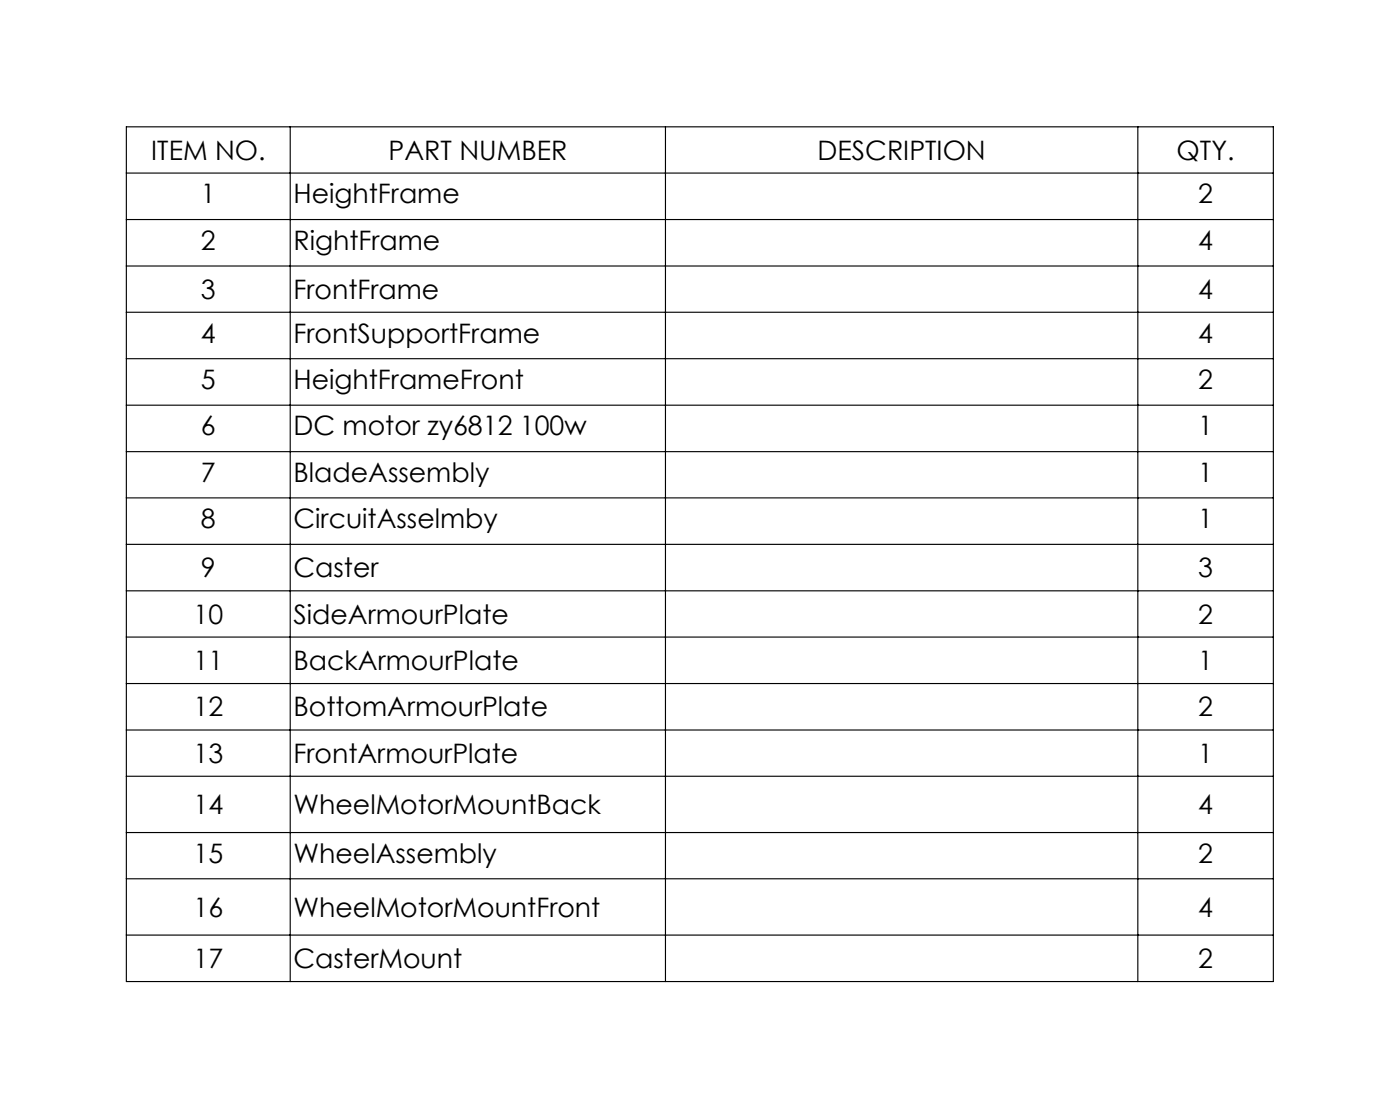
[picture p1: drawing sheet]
<svg xmlns="http://www.w3.org/2000/svg" width="221mm" height="175mm" viewBox="0 0 221 175" stroke-linecap="round" stroke-linejoin="round" font-family="sans-serif">
<defs><g id="words">
<g font-size="4.2">
<text x="23.9" y="25.2">ITEM NO.</text>
<text x="61.4" y="25.2">PART NUMBER</text>
<text x="129.2" y="25.2">DESCRIPTION</text>
<text x="185.9" y="25.2">QTY.</text>
<text x="31.8" y="32.1">1</text>
<text x="46.4" y="32.1">HeightFrame</text>
<text x="189.3" y="32.1">2</text>
<text x="31.8" y="39.5">2</text>
<text x="46.4" y="39.5">RightFrame</text>
<text x="189.3" y="39.5">4</text>
<text x="31.8" y="47.2">3</text>
<text x="46.4" y="47.2">FrontFrame</text>
<text x="189.3" y="47.2">4</text>
<text x="31.8" y="54.1">4</text>
<text x="46.4" y="54.1">FrontSupportFrame</text>
<text x="189.3" y="54.1">4</text>
<text x="31.8" y="61.4">5</text>
<text x="46.4" y="61.4">HeightFrameFront</text>
<text x="189.3" y="61.4">2</text>
<text x="31.8" y="68.8">6</text>
<text x="46.4" y="68.8">DC motor zy6812 100w</text>
<text x="189.3" y="68.8">1</text>
<text x="31.8" y="76.1">7</text>
<text x="46.4" y="76.1">BladeAssembly</text>
<text x="189.3" y="76.1">1</text>
<text x="31.8" y="83.4">8</text>
<text x="46.4" y="83.4">CircuitAsselmby</text>
<text x="189.3" y="83.4">1</text>
<text x="31.8" y="91.1">9</text>
<text x="46.4" y="91.1">Caster</text>
<text x="189.3" y="91.1">3</text>
<text x="30.6" y="98.5">10</text>
<text x="46.4" y="98.5">SideArmourPlate</text>
<text x="189.3" y="98.5">2</text>
<text x="30.6" y="105.8">11</text>
<text x="46.4" y="105.8">BackArmourPlate</text>
<text x="189.3" y="105.8">1</text>
<text x="30.6" y="113.1">12</text>
<text x="46.4" y="113.1">BottomArmourPlate</text>
<text x="189.3" y="113.1">2</text>
<text x="30.6" y="120.5">13</text>
<text x="46.4" y="120.5">FrontArmourPlate</text>
<text x="189.3" y="120.5">1</text>
<text x="30.6" y="128.6">14</text>
<text x="46.4" y="128.6">WheelMotorMountBack</text>
<text x="189.3" y="128.6">4</text>
<text x="30.6" y="136.3">15</text>
<text x="46.4" y="136.3">WheelAssembly</text>
<text x="189.3" y="136.3">2</text>
<text x="30.6" y="144.8">16</text>
<text x="46.4" y="144.8">WheelMotorMountFront</text>
<text x="189.3" y="144.8">4</text>
<text x="30.6" y="152.8">17</text>
<text x="46.4" y="152.8">CasterMount</text>
<text x="189.3" y="152.8">2</text>
</g>
</g></defs>
<g fill="none" stroke="#000" stroke-width=".18">
<path d="M20 20h181.2v135h-181.2zM20 27.3h181.2M20 34.7h181.2M45.9 20v135M105.2 20v135M179.8 20v135M20 42h181.2M20 49.3h181.2M20 56.6h181.2M20 64h181.2M20 71.3h181.2M20 78.6h181.2"/>
<path d="M20 86h181.2M20 93.3h181.2M20 100.6h181.2M20 107.9h181.2M20 115.3h181.2M20 122.6h181.2M20 131.5h181.2M20 138.8h181.2M20 147.7h181.2"/>
</g>
<use href="#words"/>
</svg>
